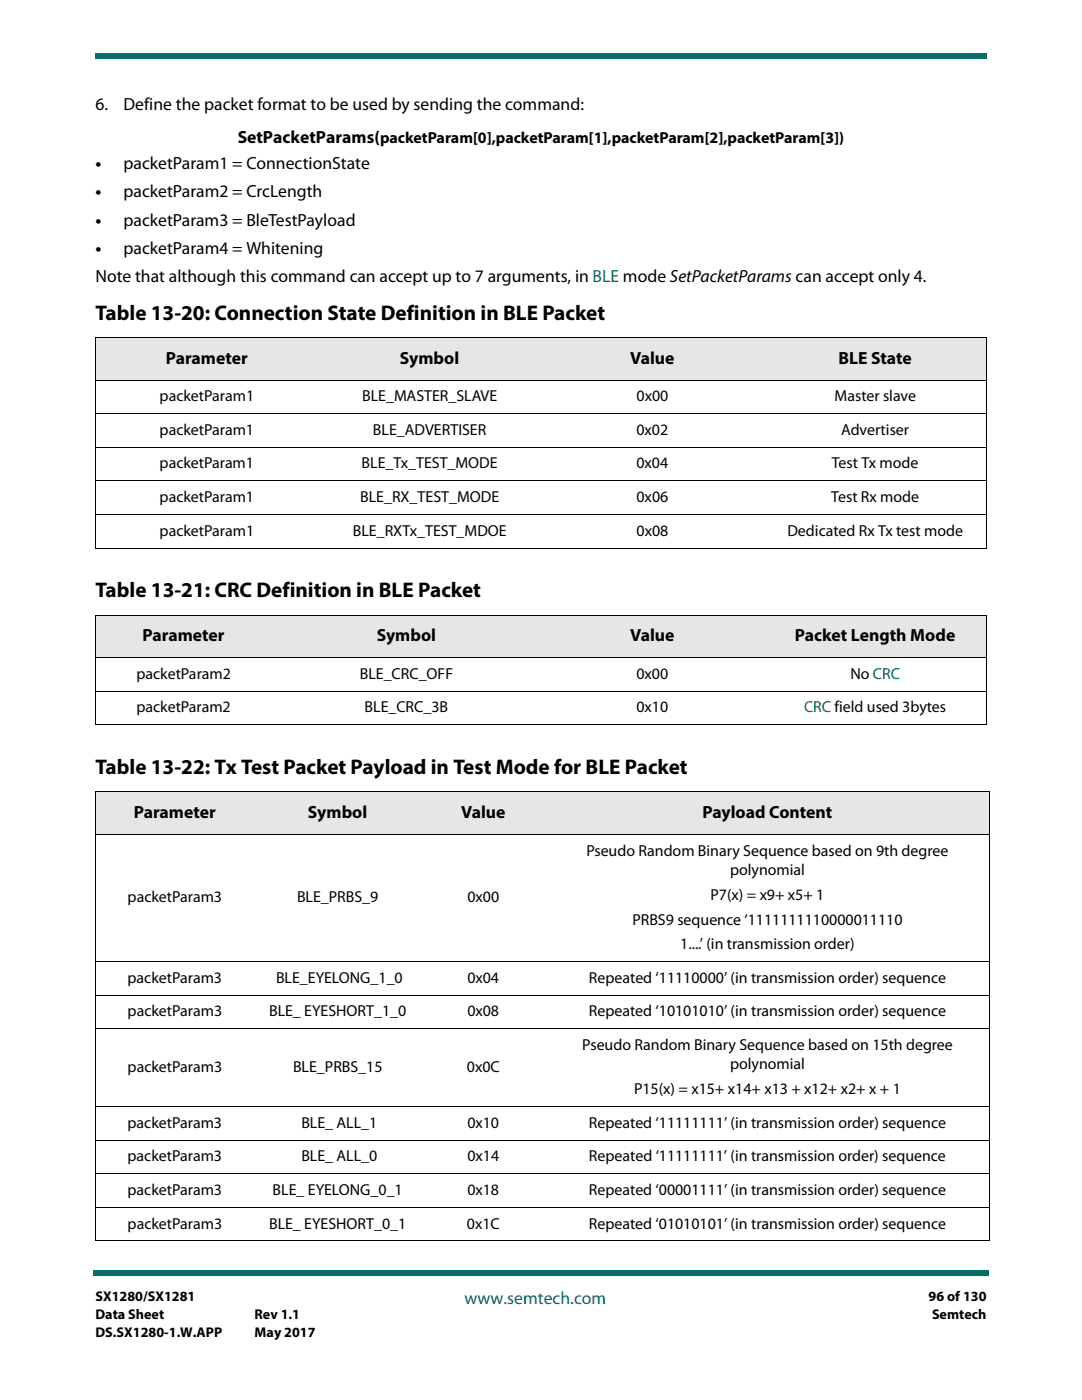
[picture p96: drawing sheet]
<svg xmlns="http://www.w3.org/2000/svg" width="216mm" height="279mm" viewBox="0 0 216 279" stroke-linecap="round" stroke-linejoin="round" font-family="sans-serif">
<defs><g id="words">
<g font-size="4.2">
<text x="19" y="63.9">Table 13-20: Connection State Definition in BLE Packet</text>
<text x="19" y="119.2">Table 13-21: CRC Definition in BLE Packet</text>
<text x="19" y="154.5">Table 13-22: Tx Test Packet Payload in Test Mode for BLE Packet</text>
</g>
<g font-size="3.5">
<text x="19" y="21.9">6.</text>
<text x="24.6" y="21.9">Define the packet format to be used by sending the command:</text>
<text x="47.4" y="28.4">SetPacketParams(packetParam[0],packetParam[1],packetParam[2],packetParam[3])</text>
<text x="19" y="33.7">•</text>
<text x="24.6" y="33.7">packetParam1 = ConnectionState</text>
<text x="19" y="39.4">•</text>
<text x="24.6" y="39.4">packetParam2 = CrcLength</text>
<text x="19" y="45">•</text>
<text x="24.6" y="45">packetParam3 = BleTestPayload</text>
<text x="19" y="50.7">•</text>
<text x="24.6" y="50.7">packetParam4 = Whitening</text>
<text x="19" y="56.3">Note that although this command can accept up to 7 arguments, in BLE mode SetPacketParams can accept only 4.</text>
<text x="33.1" y="72.6">Parameter</text>
<text x="79.8" y="72.6">Symbol</text>
<text x="125.8" y="72.6">Value</text>
<text x="167.3" y="72.6">BLE State</text>
<text x="28.4" y="127.9">Parameter</text>
<text x="75.2" y="127.9">Symbol</text>
<text x="125.8" y="127.9">Value</text>
<text x="158.6" y="127.9">Packet Length Mode</text>
<text x="26.7" y="163.2">Parameter</text>
<text x="61.4" y="163.2">Symbol</text>
<text x="92" y="163.2">Value</text>
<text x="140.2" y="163.2">Payload Content</text>
</g>
<text font-size="3.5" fill="#086d68" x="92.7" y="260.2">www.semtech.com</text>
<g font-size="3.2">
<text x="31.9" y="80.1">packetParam1</text>
<text x="72.3" y="80.1">BLE_MASTER_SLAVE</text>
<text x="127" y="80.1">0x00</text>
<text x="166.5" y="80.1">Master slave</text>
<text x="31.9" y="86.8">packetParam1</text>
<text x="74.4" y="86.8">BLE_ADVERTISER</text>
<text x="127" y="86.8">0x02</text>
<text x="167.8" y="86.8">Advertiser</text>
<text x="31.9" y="93.5">packetParam1</text>
<text x="72.2" y="93.5">BLE_Tx_TEST_MODE</text>
<text x="127" y="93.5">0x04</text>
<text x="166" y="93.5">Test Tx mode</text>
<text x="31.9" y="100.2">packetParam1</text>
<text x="71.9" y="100.2">BLE_RX_TEST_MODE</text>
<text x="127" y="100.2">0x06</text>
<text x="165.9" y="100.2">Test Rx mode</text>
<text x="31.9" y="106.9">packetParam1</text>
<text x="70.4" y="106.9">BLE_RXTx_TEST_MDOE</text>
<text x="127" y="106.9">0x08</text>
<text x="157.1" y="106.9">Dedicated Rx Tx test mode</text>
<text x="27.2" y="135.5">packetParam2</text>
<text x="71.8" y="135.5">BLE_CRC_OFF</text>
<text x="127" y="135.5">0x00</text>
<text x="169.7" y="135.5">No CRC</text>
<text x="27.2" y="142.2">packetParam2</text>
<text x="72.7" y="142.2">BLE_CRC_3B</text>
<text x="127" y="142.2">0x10</text>
<text x="117" y="170.8">Pseudo Random Binary Sequence based on 9th degree</text>
<text x="141.8" y="179.6">P7(x) = x9+ x5+ 1</text>
<text x="145.7" y="174.6">polynomial</text>
<text x="25.5" y="180.1">packetParam3</text>
<text x="59.3" y="180.1">BLE_PRBS_9</text>
<text x="93.3" y="180.1">0x00</text>
<text x="126.2" y="184.5">PRBS9 sequence ‘1111111110000011110</text>
<text x="135.7" y="189.4">1....’ (in transmission order)</text>
<text x="25.5" y="196.2">packetParam3</text>
<text x="55.1" y="196.2">BLE_EYELONG_1_0</text>
<text x="93.3" y="196.2">0x04</text>
<text x="117.5" y="196.2">Repeated ‘11110000’ (in transmission order) sequence</text>
<text x="25.5" y="202.8">packetParam3</text>
<text x="53.7" y="202.8">BLE_ EYESHORT_1_0</text>
<text x="93.3" y="202.8">0x08</text>
<text x="117.5" y="202.8">Repeated ‘10101010’ (in transmission order) sequence</text>
<text x="116.2" y="209.5">Pseudo Random Binary Sequence based on 15th degree</text>
<text x="25.5" y="214">packetParam3</text>
<text x="58.5" y="214">BLE_PRBS_15</text>
<text x="93.2" y="214">0x0C</text>
<text x="145.7" y="213.4">polynomial</text>
<text x="126.5" y="218.4">P15(x) = x15+ x14+ x13 + x12+ x2+ x + 1</text>
<text x="25.5" y="225.1">packetParam3</text>
<text x="60.1" y="225.1">BLE_ ALL_1</text>
<text x="93.3" y="225.1">0x10</text>
<text x="117.5" y="225.1">Repeated ‘11111111’ (in transmission order) sequence</text>
<text x="25.5" y="231.8">packetParam3</text>
<text x="60.1" y="231.8">BLE_ ALL_0</text>
<text x="93.3" y="231.8">0x14</text>
<text x="117.5" y="231.8">Repeated ‘11111111’ (in transmission order) sequence</text>
<text x="25.5" y="238.5">packetParam3</text>
<text x="54.4" y="238.5">BLE_ EYELONG_0_1</text>
<text x="93.3" y="238.5">0x18</text>
<text x="117.5" y="238.5">Repeated ‘00001111’ (in transmission order) sequence</text>
<text x="25.5" y="245.2">packetParam3</text>
<text x="53.7" y="245.2">BLE_ EYESHORT_0_1</text>
<text x="93.2" y="245.2">0x1C</text>
<text x="117.5" y="245.2">Repeated ‘01010101’ (in transmission order) sequence</text>
</g>
<text font-size="3.2" fill="#086d68" x="160.4" y="142.2">CRC field used 3bytes</text>
<g font-size="2.8">
<text x="19" y="259.7">SX1280/SX1281</text>
<text x="19" y="263.2">Data Sheet</text>
<text x="50.8" y="263.2">Rev 1.1</text>
<text x="185.3" y="259.7">96 of 130</text>
<text x="186" y="263.2">Semtech</text>
<text x="19" y="266.7">DS.SX1280-1.W.APP</text>
<text x="50.8" y="266.7">May 2017</text>
</g>
</g></defs>
<g fill="#086d68">
<path d="M18.5 253.5h.5v1h-.5z"/>
<path d="M19 253.5h178.4v1h-178.4z"/>
</g>
<path d="M19 6.4h177.8v9.5h-177.8z" fill="#fff"/>
<g fill="#086d68">
<path d="M19 10.6v1z"/>
<path d="M19 10.6h177.8v1h-177.8z"/>
</g>
<g fill="#e6e6e6">
<path d="M19 67.4h44.5v8.4h-44.5z"/>
<path d="M63.5 67.4h44.4v8.4h-44.4z"/>
<path d="M107.9 67.4h44.5v8.4h-44.5z"/>
<path d="M152.4 67.4h44.4v8.4h-44.4z"/>
<path d="M19 122.8h35.2v8.4h-35.2z"/>
<path d="M54.2 122.8h53.7v8.4h-53.7z"/>
<path d="M107.9 122.8h44.5v8.4h-44.5z"/>
<path d="M152.4 122.8h44.4v8.4h-44.4z"/>
<path d="M19 158.1h31.7v8.4h-31.7z"/>
<path d="M50.7 158.1h33.3v8.4h-33.3z"/>
<path d="M84 158.1h24.9v8.4h-24.9z"/>
<path d="M108.9 158.1h88.5v8.4h-88.5z"/>
</g>
<g fill="none" stroke="#000" stroke-width=".2">
<path d="M19 67.4h177.9M19 75.8h177.9M19 67.5v41.8M196.8 67.5v41.8M19 82.5h177.9M19 89.3h177.9M19 95.9h177.9M19 102.7h177.9M19 109.4h177.9M19 122.8h177.9M19 131.2h177.9M19 137.9h177.9"/>
<path d="M19 122.9v21.6M196.8 122.9v21.6M19 144.6h177.9M19 158.1h178.5M19 158.1v89.5M197.4 158.1v89.5M19 166.5h178.5M19 191.9h178.5M19 198.6h178.5M19 205.3h178.5M19 220.8h178.5M19 227.5h178.5"/>
<path d="M19 234.3h178.5M19 241h178.5M19 247.6h178.5"/>
</g>
<use href="#words"/>
</svg>
